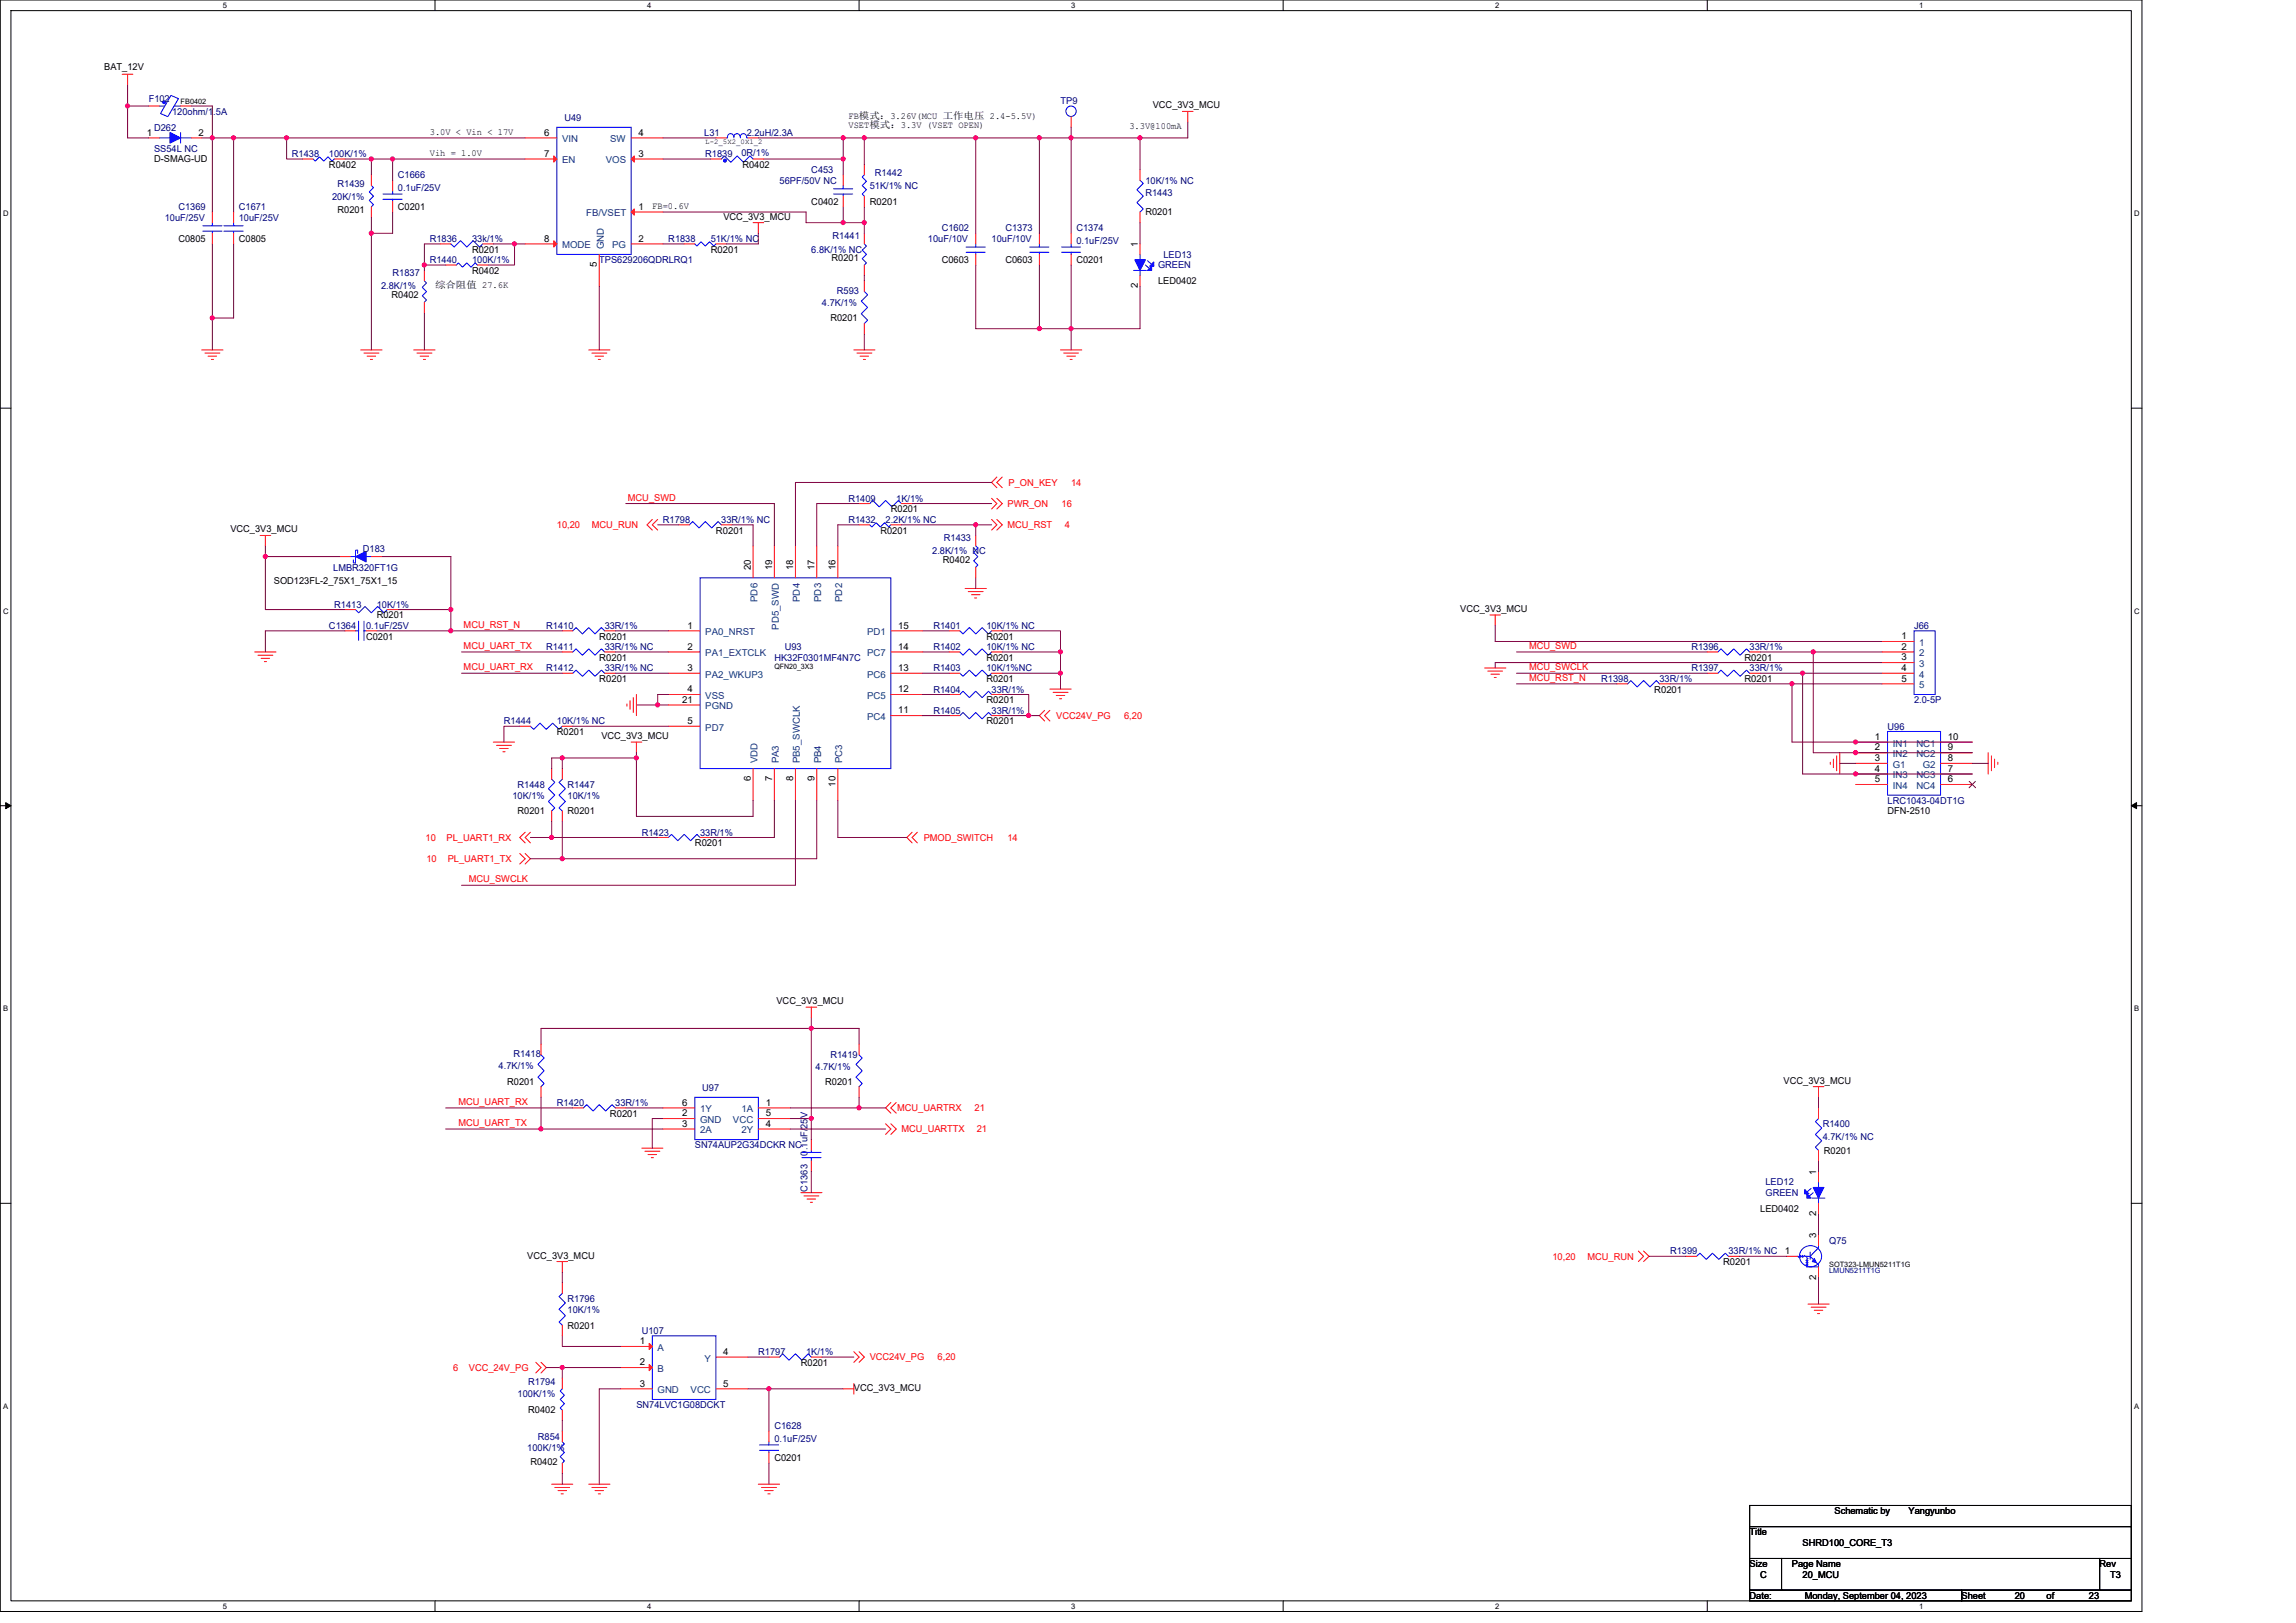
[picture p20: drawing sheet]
<svg xmlns="http://www.w3.org/2000/svg" width="297mm" height="210mm" viewBox="0 0 297 210" stroke-linecap="round" stroke-linejoin="round" font-family="sans-serif">
<defs><g id="words">
<g font-size="1.2">
<text x="13.5" y="9.1">BAT_12V</text>
<text x="19" y="17.5">1</text>
<text x="25.7" y="17.5">2</text>
<text x="55.6" y="17.4">3.0V &lt; Vin &lt; 17V</text>
<text x="70.4" y="17.5">6</text>
<text x="82.6" y="17.5">4</text>
<text x="109.8" y="15.4">FB模式：3.26V(MCU 工作电压 2.4-5.5V)</text>
<text x="109.8" y="16.6">VSET模式：3.3V (VSET OPEN)</text>
<text x="146.1" y="16.7">3.3V@100mA</text>
<text x="149.1" y="14">VCC_3V3_MCU</text>
<text x="19.9" y="21">D-SMAG-UD</text>
<text x="42.6" y="21.7">R0402</text>
<text x="55.6" y="20.2">Vih = 1.0V</text>
<text x="70.4" y="20.3">7</text>
<text x="82.6" y="20.3">3</text>
<text x="96.1" y="21.7">R0402</text>
<text x="43.7" y="27.6">R0201</text>
<text x="51.5" y="27.2">C0201</text>
<text x="82.6" y="27.1">1</text>
<text x="84.4" y="27">FB=0.6V</text>
<text x="93.6" y="28.4">VCC_3V3_MCU</text>
<text x="105" y="26.5">C0402</text>
<text x="112.5" y="26.5">R0201</text>
<text x="148.2" y="27.9">R0201</text>
<text x="23.1" y="31.3">C0805</text>
<text x="30.9" y="31.3">C0805</text>
<text x="61.1" y="32.7">R0201</text>
<text x="61.1" y="35.4">R0402</text>
<text x="70.4" y="31.3">8</text>
<text x="77.2" y="34.6" transform="rotate(-90 77.2 34.6)">5</text>
<text x="82.6" y="31.3">2</text>
<text x="91.9" y="32.7">R0201</text>
<text x="107.6" y="33.8">R0201</text>
<text x="121.8" y="34">C0603</text>
<text x="130.1" y="34">C0603</text>
<text x="139.3" y="34">C0201</text>
<text x="147.2" y="32" transform="rotate(-90 147.2 32)">1</text>
<text x="50.6" y="38.6">R0402</text>
<text x="56.3" y="37.3">综合阻值 27.6K</text>
<text x="107.4" y="41.6">R0201</text>
<text x="147.2" y="37.3" transform="rotate(-90 147.2 37.3)">2</text>
<text x="149.8" y="36.8">LED0402</text>
<text x="29.8" y="68.9">VCC_3V3_MCU</text>
<text x="92.6" y="69">R0201</text>
<text x="113.9" y="69">R0201</text>
<text x="115.2" y="66.3">R0201</text>
<text x="35.4" y="75.6">SOD123FL-2_75X1_75X1_15</text>
<text x="97.1" y="73.8" transform="rotate(-90 97.1 73.8)">20</text>
<text x="99.9" y="73.8" transform="rotate(-90 99.9 73.8)">19</text>
<text x="102.6" y="73.8" transform="rotate(-90 102.6 73.8)">18</text>
<text x="105.4" y="73.8" transform="rotate(-90 105.4 73.8)">17</text>
<text x="108.1" y="73.8" transform="rotate(-90 108.1 73.8)">16</text>
<text x="122" y="72.9">R0402</text>
<text x="47.4" y="82.7">C0201</text>
<text x="48.7" y="80">R0201</text>
<text x="77.5" y="82.7">R0201</text>
<text x="88.9" y="81.3">1</text>
<text x="116.2" y="81.3">15</text>
<text x="127.6" y="82.7">R0201</text>
<text x="188.9" y="79.2">VCC_3V3_MCU</text>
<text x="246" y="82.7">1</text>
<text x="77.5" y="85.5">R0201</text>
<text x="77.5" y="88.2">R0201</text>
<text x="88.9" y="84.1">2</text>
<text x="88.9" y="86.8">3</text>
<text x="88.9" y="89.6">4</text>
<text x="116.2" y="89.6">12</text>
<text x="116.2" y="86.8">13</text>
<text x="116.2" y="84.1">14</text>
<text x="127.6" y="85.5">R0201</text>
<text x="127.6" y="88.2">R0201</text>
<text x="214" y="89.6">R0201</text>
<text x="225.7" y="88.2">R0201</text>
<text x="225.7" y="85.5">R0201</text>
<text x="246" y="84.1">2</text>
<text x="246" y="85.4">3</text>
<text x="246" y="86.8">4</text>
<text x="246" y="88.2">5</text>
<text x="72" y="95.1">R0201</text>
<text x="77.8" y="95.6">VCC_3V3_MCU</text>
<text x="88.3" y="90.9">21</text>
<text x="88.9" y="93.7">5</text>
<text x="116.2" y="92.3">11</text>
<text x="127.6" y="91">R0201</text>
<text x="127.6" y="93.7">R0201</text>
<text x="242.6" y="95.7">1</text>
<text x="252" y="95.7">10</text>
<text x="97.1" y="101.1" transform="rotate(-90 97.1 101.1)">6</text>
<text x="99.9" y="101.1" transform="rotate(-90 99.9 101.1)">7</text>
<text x="102.6" y="101.1" transform="rotate(-90 102.6 101.1)">8</text>
<text x="105.4" y="101.1" transform="rotate(-90 105.4 101.1)">9</text>
<text x="108.1" y="101.8" transform="rotate(-90 108.1 101.8)">10</text>
<text x="242.6" y="97.1">2</text>
<text x="242.6" y="98.5">3</text>
<text x="242.6" y="99.8">4</text>
<text x="242.6" y="101.2">5</text>
<text x="252" y="101.2">6</text>
<text x="252" y="99.8">7</text>
<text x="252" y="97.1">9</text>
<text x="252" y="98.5">8</text>
<text x="67" y="105.4">R0201</text>
<text x="73.4" y="105.4">R0201</text>
<text x="244.2" y="105.4">DFN-2510</text>
<text x="89.9" y="109.5">R0201</text>
<text x="100.5" y="129.9">VCC_3V3_MCU</text>
<text x="65.6" y="140.3">R0201</text>
<text x="88.3" y="143">6</text>
<text x="99.1" y="143">1</text>
<text x="106.8" y="140.3">R0201</text>
<text x="230.8" y="140.2">VCC_3V3_MCU</text>
<text x="78.9" y="144.5">R0201</text>
<text x="88.3" y="144.4">2</text>
<text x="88.3" y="145.8">3</text>
<text x="99.1" y="145.8">4</text>
<text x="99.1" y="144.4">5</text>
<text x="236" y="149.3">R0201</text>
<text x="235" y="152" transform="rotate(-90 235 152)">1</text>
<text x="227.7" y="156.8">LED0402</text>
<text x="235" y="160.2" transform="rotate(-90 235 160.2)">3</text>
<text x="235" y="157.3" transform="rotate(-90 235 157.3)">2</text>
<text x="68.2" y="162.8">VCC_3V3_MCU</text>
<text x="222.9" y="163.7">R0201</text>
<text x="230.9" y="162.2">1</text>
<text x="235" y="165.6" transform="rotate(-90 235 165.6)">2</text>
<text x="73.4" y="171.9">R0201</text>
<text x="82.8" y="173.9">1</text>
<text x="82.8" y="176.6">2</text>
<text x="82.8" y="179.4">3</text>
<text x="93.6" y="175.3">4</text>
<text x="93.6" y="179.4">5</text>
<text x="103.6" y="176.7">R0201</text>
<text x="110.5" y="180">VCC_3V3_MCU</text>
<text x="68.3" y="182.9">R0402</text>
<text x="68.6" y="189.6">R0402</text>
<text x="100.2" y="189">C0201</text>
<text x="237.3" y="195.9">Schematic by</text>
<text x="246.9" y="195.9">Yangyunbo</text>
<text x="226.4" y="198.6">Title</text>
<text x="226.4" y="202.8">Size</text>
<text x="231.8" y="202.8">Page Name</text>
<text x="233.2" y="200">SHRD100_CORE_T3</text>
<text x="271.6" y="202.8">Rev</text>
<text x="226.4" y="206.9">Date:</text>
<text x="227.7" y="204.1">C</text>
<text x="233.2" y="204.1">20_MCU</text>
<text x="233.5" y="206.9">Monday, September 04, 2023</text>
<text x="253.8" y="206.9">Sheet</text>
<text x="260.6" y="206.9">20</text>
<text x="264.8" y="206.9">of</text>
<text x="270.3" y="206.9">23</text>
<text x="273" y="204.1">T3</text>
</g>
<g font-size="1.2" fill="#000080">
<text x="19.2" y="13.2">F102</text>
<text x="19.9" y="16.9">D262</text>
<text x="22.3" y="14.8">120ohm/1.5A</text>
<text x="73" y="15.7">U49</text>
<text x="91.1" y="17.6">L31</text>
<text x="96.6" y="17.6">2.2uH/2.3A</text>
<text x="137.2" y="13.5">TP9</text>
<text x="19.9" y="19.6">SS54L NC</text>
<text x="37.8" y="20.3">R1438</text>
<text x="42.6" y="20.3">100K/1%</text>
<text x="51.5" y="23.1">C1666</text>
<text x="91.2" y="20.3">R1839</text>
<text x="95.9" y="20.2">0R/1%</text>
<text x="100.9" y="23.7">56PF/50V NC</text>
<text x="105" y="22.4">C453</text>
<text x="113.2" y="22.8">R1442</text>
<text x="148.2" y="23.7">10K/1% NC</text>
<text x="21.3" y="28.6">10uF/25V</text>
<text x="23.1" y="27.2">C1369</text>
<text x="30.9" y="27.2">C1671</text>
<text x="30.9" y="28.6">10uF/25V</text>
<text x="43" y="25.8">20K/1%</text>
<text x="43.7" y="24.2">R1439</text>
<text x="51.5" y="24.7">0.1uF/25V</text>
<text x="112.5" y="24.4">51K/1% NC</text>
<text x="121.8" y="29.9">C1602</text>
<text x="130.1" y="29.9">C1373</text>
<text x="139.3" y="29.9">C1374</text>
<text x="148.2" y="25.4">R1443</text>
<text x="50.8" y="35.7">R1837</text>
<text x="55.6" y="31.3">R1836</text>
<text x="55.6" y="34">R1440</text>
<text x="61.1" y="31.3">33k/1%</text>
<text x="61.1" y="34">100K/1%</text>
<text x="77.5" y="34">TPS629206QDRLRQ1</text>
<text x="86.5" y="31.3">R1838</text>
<text x="91.9" y="31.3">51K/1% NC</text>
<text x="105" y="32.7">6.8K/1% NC</text>
<text x="107.7" y="30.9">R1441</text>
<text x="120.1" y="31.3">10uF/10V</text>
<text x="128.3" y="31.3">10uF/10V</text>
<text x="139.3" y="31.6">0.1uF/25V</text>
<text x="149.8" y="34.7">GREEN</text>
<text x="150.5" y="33.4">LED13</text>
<text x="49.3" y="37.3">2.8K/1%</text>
<text x="106.3" y="39.5">4.7K/1%</text>
<text x="108.3" y="38">R593</text>
<text x="109.8" y="64.9">R1409</text>
<text x="115.9" y="64.9">1K/1%</text>
<text x="46.9" y="71.5">D183</text>
<text x="85.8" y="67.6">R1798</text>
<text x="93.3" y="67.6">33R/1% NC</text>
<text x="109.8" y="67.6">R1432</text>
<text x="114.6" y="67.6">2.2K/1% NC</text>
<text x="120.6" y="71.6">2.8K/1% NC</text>
<text x="122.1" y="70">R1433</text>
<text x="43.1" y="73.8">LMBR320FT1G</text>
<text x="42.6" y="81.4">C1364</text>
<text x="43.2" y="78.6">R1413</text>
<text x="47.4" y="81.4">0.1uF/25V</text>
<text x="48.7" y="78.6">10K/1%</text>
<text x="70.7" y="81.4">R1410</text>
<text x="78.2" y="81.4">33R/1%</text>
<text x="120.8" y="81.4">R1401</text>
<text x="127.6" y="81.4">10K/1% NC</text>
<text x="247.6" y="81.4">J66</text>
<text x="70.7" y="84.1">R1411</text>
<text x="70.7" y="86.8">R1412</text>
<text x="78.2" y="84.1">33R/1% NC</text>
<text x="78.2" y="86.8">33R/1% NC</text>
<text x="100.2" y="85.5">HK32F0301MF4N7C</text>
<text x="101.5" y="84.1">U93</text>
<text x="120.8" y="89.6">R1404</text>
<text x="120.8" y="84.1">R1402</text>
<text x="120.8" y="86.8">R1403</text>
<text x="127.6" y="84.1">10K/1% NC</text>
<text x="127.6" y="86.8">10K/1%NC</text>
<text x="128.3" y="89.6">33R/1%</text>
<text x="207.2" y="88.2">R1398</text>
<text x="214.7" y="88.2">33R/1%</text>
<text x="218.8" y="86.8">R1397</text>
<text x="218.8" y="84.1">R1396</text>
<text x="226.4" y="86.8">33R/1%</text>
<text x="226.4" y="84.1">33R/1%</text>
<text x="65.2" y="93.7">R1444</text>
<text x="72" y="93.7">10K/1% NC</text>
<text x="120.8" y="92.3">R1405</text>
<text x="128.3" y="92.3">33R/1%</text>
<text x="244.2" y="94.4">U96</text>
<text x="247.6" y="91">2.0-5P</text>
<text x="67" y="101.9">R1448</text>
<text x="73.4" y="101.9">R1447</text>
<text x="66.3" y="103.3">10K/1%</text>
<text x="73.4" y="103.3">10K/1%</text>
<text x="244.2" y="104">LRC1043-04DT1G</text>
<text x="83" y="108.1">R1423</text>
<text x="90.6" y="108.1">33R/1%</text>
<text x="66.4" y="136.8">R1418</text>
<text x="107.4" y="136.9">R1419</text>
<text x="64.5" y="138.3">4.7K/1%</text>
<text x="72" y="143.1">R1420</text>
<text x="79.6" y="143.1">33R/1%</text>
<text x="90.8" y="141.2">U97</text>
<text x="105.5" y="138.4">4.7K/1%</text>
<text x="89.9" y="148.6">SN74AUP2G34DCKR NC</text>
<text x="104.5" y="149.5" transform="rotate(-90 104.5 149.5)">0.1uF/25V</text>
<text x="235.8" y="145.8">R1400</text>
<text x="235.8" y="147.5">4.7K/1% NC</text>
<text x="104.5" y="154.2" transform="rotate(-90 104.5 154.2)">C1363</text>
<text x="228.4" y="153.4">LED12</text>
<text x="228.4" y="154.7">GREEN</text>
<text x="236.6" y="160.9">Q75</text>
<text x="216.1" y="162.3">R1399</text>
<text x="223.6" y="162.3">33R/1% NC</text>
<text x="73.4" y="168.5">R1796</text>
<text x="73.4" y="169.8">10K/1%</text>
<text x="83" y="172.6">U107</text>
<text x="68.3" y="179.2">R1794</text>
<text x="98.1" y="175.3">R1797</text>
<text x="104.3" y="175.3">1K/1%</text>
<text x="67" y="180.8">100K/1%</text>
<text x="82.3" y="182.2">SN74LVC1G08DCKT</text>
<text x="100.2" y="184.9">C1628</text>
<text x="68.2" y="187.8">100K/1%</text>
<text x="69.6" y="186.3">R854</text>
<text x="100.2" y="186.6">0.1uF/25V</text>
</g>
<g font-size="1.2" fill="#004080">
<text x="72.7" y="18.4">VIN</text>
<text x="72.7" y="21.1">EN</text>
<text x="78.4" y="21.1">VOS</text>
<text x="78.9" y="18.4">SW</text>
<text x="75.8" y="28">FB/VSET</text>
<text x="72.7" y="32.1">MODE</text>
<text x="78.1" y="32.2" transform="rotate(-90 78.1 32.2)">GND</text>
<text x="79.2" y="32.1">PG</text>
<text x="98" y="77.9" transform="rotate(-90 98 77.9)">PD6</text>
<text x="103.5" y="77.9" transform="rotate(-90 103.5 77.9)">PD4</text>
<text x="106.2" y="77.9" transform="rotate(-90 106.2 77.9)">PD3</text>
<text x="109" y="77.9" transform="rotate(-90 109 77.9)">PD2</text>
<text x="91.2" y="82.2">PA0_NRST</text>
<text x="100.7" y="81.5" transform="rotate(-90 100.7 81.5)">PD5_SWD</text>
<text x="112.2" y="82.2">PD1</text>
<text x="248.3" y="83.6">1</text>
<text x="91.2" y="84.9">PA1_EXTCLK</text>
<text x="91.2" y="87.7">PA2_WKUP3</text>
<text x="112.2" y="87.7">PC6</text>
<text x="112.2" y="84.9">PC7</text>
<text x="248.3" y="84.9">2</text>
<text x="248.3" y="86.3">3</text>
<text x="248.3" y="87.7">4</text>
<text x="248.3" y="89">5</text>
<text x="91.2" y="90.4">VSS</text>
<text x="91.2" y="94.5">PD7</text>
<text x="91.2" y="91.8">PGND</text>
<text x="112.2" y="93.2">PC4</text>
<text x="112.2" y="90.4">PC5</text>
<text x="98" y="98.8" transform="rotate(-90 98 98.8)">VDD</text>
<text x="100.7" y="98.8" transform="rotate(-90 100.7 98.8)">PA3</text>
<text x="103.5" y="98.8" transform="rotate(-90 103.5 98.8)">PB5_SWCLK</text>
<text x="106.2" y="98.8" transform="rotate(-90 106.2 98.8)">PB4</text>
<text x="109" y="98.8" transform="rotate(-90 109 98.8)">PC3</text>
<text x="244.9" y="96.6">IN1</text>
<text x="244.9" y="98">IN2</text>
<text x="244.9" y="99.3">G1</text>
<text x="244.9" y="100.7">IN3</text>
<text x="247.9" y="100.7">NC3</text>
<text x="247.9" y="98">NC2</text>
<text x="247.9" y="96.6">NC1</text>
<text x="248.7" y="99.3">G2</text>
<text x="244.9" y="102.1">IN4</text>
<text x="247.9" y="102.1">NC4</text>
<text x="90.6" y="143.9">1Y</text>
<text x="95.9" y="143.9">1A</text>
<text x="90.6" y="145.3">GND</text>
<text x="90.6" y="146.6">2A</text>
<text x="94.8" y="145.3">VCC</text>
<text x="95.9" y="146.6">2Y</text>
<text x="85.1" y="174.8">A</text>
<text x="85.1" y="177.5">B</text>
<text x="91.1" y="176.1">Y</text>
<text x="85.1" y="180.3">GND</text>
<text x="89.3" y="180.3">VCC</text>
</g>
<g font-size="1.2" fill="#f00">
<text x="81.2" y="64.8">MCU_SWD</text>
<text x="130.3" y="65.6">PWR_ON</text>
<text x="130.5" y="62.8">P_ON_KEY</text>
<text x="137.3" y="65.6">16</text>
<text x="138.6" y="62.8">14</text>
<text x="72" y="68.3">10,20</text>
<text x="76.6" y="68.3">MCU_RUN</text>
<text x="130.3" y="68.3">MCU_RST</text>
<text x="137.7" y="68.3">4</text>
<text x="60" y="81.2">MCU_RST_N</text>
<text x="60" y="84">MCU_UART_TX</text>
<text x="197.8" y="84">MCU_SWD</text>
<text x="60" y="86.7">MCU_UART_RX</text>
<text x="197.8" y="86.7">MCU_SWCLK</text>
<text x="197.8" y="88.1">MCU_RST_N</text>
<text x="136.6" y="93">VCC24V_PG</text>
<text x="145.4" y="93">6,20</text>
<text x="55.1" y="108.8">10</text>
<text x="55.2" y="111.5">10</text>
<text x="57.8" y="108.8">PL_UART1_RX</text>
<text x="57.9" y="111.5">PL_UART1_TX</text>
<text x="119.5" y="108.8">PMOD_SWITCH</text>
<text x="130.3" y="108.8">14</text>
<text x="60.7" y="114.2">MCU_SWCLK</text>
<text x="59.3" y="143">MCU_UART_RX</text>
<text x="116.1" y="143.8">MCU_UARTRX</text>
<text x="126.1" y="143.8">21</text>
<text x="59.3" y="145.7">MCU_UART_TX</text>
<text x="116.6" y="146.5">MCU_UARTTX</text>
<text x="126.4" y="146.5">21</text>
<text x="200.8" y="163">10,20</text>
<text x="205.4" y="163">MCU_RUN</text>
<text x="58.6" y="177.4">6</text>
<text x="60.7" y="177.4">VCC_24V_PG</text>
<text x="112.5" y="176">VCC24V_PG</text>
<text x="121.3" y="176">6,20</text>
</g>
<g font-size="1">
<text x="28.8" y="1">5</text>
<text x="83.7" y="1">4</text>
<text x="138.6" y="1">3</text>
<text x="193.4" y="1">2</text>
<text x="248.3" y="1">1</text>
<text x="23.4" y="13.5">FB0402</text>
<text x="91.2" y="18.6">L-2_5X2_0X1_2</text>
<text x=".4" y="28">D</text>
<text x="276.1" y="28">D</text>
<text x=".4" y="79.4">C</text>
<text x="276.1" y="79.4">C</text>
<text x="100.2" y="86.6">QFN20_3X3</text>
<text x=".4" y="130.9">B</text>
<text x="276.1" y="130.9">B</text>
<text x="236.6" y="163.9">SOT323-LMUN5211T1G</text>
<text x=".4" y="182.3">A</text>
<text x="276.1" y="182.3">A</text>
<text x="28.8" y="208.2">5</text>
<text x="83.7" y="208.2">4</text>
<text x="138.6" y="208.2">3</text>
<text x="193.4" y="208.2">2</text>
<text x="248.3" y="208.2">1</text>
</g>
<text font-size="1" fill="#000080" x="236.6" y="164.8">LMUN5211T1G</text>
</g></defs>
<path d="M0 0h277.1v208.5h-277.1zM1.4 1.4h274.3v205.7h-274.3z" fill="none" stroke="#000" stroke-width=".13"/>
<g fill="#fff">
<path d="M28.8 .1h.6v1.1h-.6z"/>
<path d="M28.8 207.3h.6v1.1h-.6z"/>
</g>
<path d="M56.3 0v1.4M56.3 207.1v1.4" fill="none" stroke="#000" stroke-width=".13"/>
<g fill="#fff">
<path d="M83.7 .1h.6v1.1h-.6z"/>
<path d="M83.7 207.3h.6v1.1h-.6z"/>
</g>
<path d="M111.1 0v1.4M111.1 207.1v1.4" fill="none" stroke="#000" stroke-width=".13"/>
<g fill="#fff">
<path d="M138.6 .1h.5v1.1h-.5z"/>
<path d="M138.6 207.3h.5v1.1h-.5z"/>
</g>
<path d="M166 0v1.4M166 207.1v1.4" fill="none" stroke="#000" stroke-width=".13"/>
<g fill="#fff">
<path d="M193.4 .1h.6v1.1h-.6z"/>
<path d="M193.4 207.3h.6v1.1h-.6z"/>
</g>
<path d="M220.9 0v1.4M220.9 207.1v1.4" fill="none" stroke="#000" stroke-width=".13"/>
<g fill="#fff">
<path d="M248.3 .1h.6v1.1h-.6z"/>
<path d="M248.3 207.3h.6v1.1h-.6z"/>
<path d="M.4 27.1h.7v1.1h-.7z"/>
<path d="M276.1 27.1h.7v1.1h-.7z"/>
<path d="M.4 78.5h.7v1.1h-.7z"/>
<path d="M276.1 78.5h.7v1.1h-.7z"/>
</g>
<path d="M0 52.8h1.4M275.7 52.8h1.4" fill="none" stroke="#000" stroke-width=".13"/>
<g fill="#fff">
<path d="M.4 130h.7v1.1h-.7z"/>
<path d="M276.1 130h.7v1.1h-.7z"/>
</g>
<path d="M0 104.2h1.4M275.7 104.2h1.4" fill="none" stroke="#000" stroke-width=".13"/>
<path d="M.7 103.8l.7 .4-.7 .4zM275.7 104.2l.7-.4v.8z" fill="#000" stroke="#000" stroke-width=".13"/>
<g fill="#fff">
<path d="M.4 181.4h.7v1.1h-.7z"/>
<path d="M276.1 181.4h.7v1.1h-.7z"/>
</g>
<path d="M0 155.7h1.4M275.7 155.7h1.4M226.4 194.8h49.3v2.7h-49.3zM226.4 197.5h49.3v4.1h-49.3zM226.4 201.6h4.1v4.1h-4.1zM226.4 205.7h27.4v1.4h-27.4zM230.5 201.6h41.1v4.1h-41.1zM253.8 205.7h21.9v1.4h-21.9zM271.6 201.6h4.1v4.1h-4.1z" fill="none" stroke="#000" stroke-width=".13"/>
<g fill="none" stroke="#f00" stroke-width=".13">
<path d="M15.8 9.6h1.4M16.5 9.6v1.4M19.2 13.7h1.4M19.2 17.8h1.4M23.4 13.7h1.3M24.7 17.8h1.4M67.9 17.8h4.1M81.7 17.8h4.1M92.6 17.8h1.4M96.7 17.8h1.4M138.6 15.1v1.4M153 14.4h1.3"/>
<path d="M153.7 14.4v1.4M27.5 30.2v1.4M27.5 27.4v1.4M30.2 30.2v1.4M30.2 27.4v1.4M39.1 20.6h1.4M43.2 20.6h1.4M48 26.8v1.3M48 22.6v1.4M50.8 26.1v1.3M50.8 23.3v1.4M54.9 39.1v1.4"/>
<path d="M54.9 35v1.3M57 31.6h1.3M57.7 34.3h1.3M61.8 34.3h1.3M62.5 31.6h1.3M67.9 20.6h4.1M67.9 31.6h4.1M77.5 32.9v4.1M81.7 27.4h4.1M81.7 31.6h4.1M81.7 20.6h4.1M88.5 31.6h1.4"/>
<path d="M91.9 20.6h1.4M92.6 31.6h1.4M97.4 28.8h1.4M97.4 20.6h1.4M98.1 28.8v1.4M109.1 25.4v1.4M109.1 22.6v1.4M111.8 36.3v1.4M111.8 25.4v1.4M111.8 21.3v1.3M111.8 34.3v1.4M111.8 30.2v1.4"/>
<path d="M126.2 32.9v1.4M126.2 30.2v1.4M134.5 32.9v1.4M134.5 30.2v1.4M138.6 32.9v1.4M138.6 30.2v1.4M147.5 27.4v1.4M147.5 21.9v1.4M147.5 31.6v1.3M147.5 35.7v1.3M26.1 45.3h2.7M26.5 45.7h1.9"/>
<path d="M26.9 46.1h1.1M27.3 46.5h.3M46.7 45.3h2.7M47.1 45.7h1.9M47.5 46.1h1.1M47.9 46.5h.3M53.5 45.3h2.8M54 45.7h1.9M54.4 46.1h1.1M54.8 46.5h.3M76.2 45.3h2.7M76.6 45.7h1.9"/>
<path d="M77 46.1h1.1M77.4 46.5h.3M110.5 45.3h2.7M110.9 45.7h1.9M111.3 46.1h1.1M111.7 46.5h.3M111.8 41.8v1.4M137.2 45.3h2.8M137.6 45.7h1.9M138 46.1h1.1M138.4 46.5h.3M33.7 69.3h1.3"/>
<path d="M34.3 69.3v1.3M43.9 72h1.4M44.6 78.9h1.4M48 72h1.4M50.1 78.9h1.4M84.4 67.2l-.7 .7 .7 .7M85.1 67.2l-.7 .7 .7 .7M87.8 67.9h1.4M93.3 67.9h1.4M97.4 70.6v4.2M100.2 70.6v4.2M102.9 70.6v4.2"/>
<path d="M105.7 70.6v4.2M108.4 70.6v4.2M111.1 65.2h1.4M111.1 67.9h1.4M115.2 67.9h1.4M116.6 65.2h1.4M124.9 76.1h2.7M125.3 76.5h1.9M125.7 76.9h1.1M126.1 77.4h.3M126.2 73.4v1.4M126.2 69.3v1.3"/>
<path d="M128.3 64.5l.7 .7-.7 .6M128.3 67.2l.7 .7-.7 .7M129 61.7l-.7 .7 .7 .7M129 64.5l.7 .7-.7 .6M129 67.2l.7 .7-.7 .7M129.7 61.7l-.7 .7 .7 .7M192.8 79.6h1.3M193.4 79.6v1.3M33 84.3h2.7M33.4 84.8h1.9M33.8 85.2h1.1M34.2 85.6h.3"/>
<path d="M44.6 81.6h1.4M47.4 81.6h1.3M63.8 96h2.8M64.2 96.4h2M64.6 96.8h1.1M65.1 97.3h.2M67.2 94h1.4M71.4 99.4v1.4M72.7 81.6h1.4M72.7 84.3h1.4M72.7 87.1h1.4M72.7 94h1.4"/>
<path d="M72.7 99.4v1.4M78.2 81.6h1.4M78.2 84.3h1.4M78.2 87.1h1.4M81.1 91.1v.3M81.5 90.7v1.1M81.7 96h1.3M81.9 90.3v1.9M82.3 89.9v2.7M82.3 96v1.4M86.5 81.6h4.1M86.5 84.3h4.1"/>
<path d="M86.5 87.1h4.1M86.5 89.9h4.1M86.5 94h4.1M86.5 91.2h4.1M97.4 99.4v4.2M100.2 99.4v4.2M102.9 99.4v4.2M105.7 99.4v4.2M108.4 99.4v4.2M115.2 92.6h4.2M115.2 89.9h4.2M115.2 87.1h4.2"/>
<path d="M115.2 84.3h4.2M115.2 81.6h4.2M122.8 89.9h1.4M122.8 81.6h1.4M122.8 84.3h1.4M122.8 92.6h1.4M122.8 87.1h1.4M128.3 89.9h1.4M128.3 81.6h1.4M128.3 84.3h1.4M128.3 92.6h1.4M128.3 87.1h1.4"/>
<path d="M135.1 91.9l-.6 .7 .6 .7M135.8 89.2h2.8M135.8 91.9l-.7 .7 .7 .7M136.2 89.6h2M136.6 90h1.1M137.1 90.4h.2M192.1 86.4h2.7M192.5 86.8h1.9M192.9 87.2h1.1M193.3 87.7h.3M209.2 88.5h1.4M214.7 88.5h1.4"/>
<path d="M220.9 87.1h1.3M220.9 84.3h1.3M226.4 87.1h1.3M226.4 84.3h1.3M236.8 98.6v.3M237.2 98.2v1.1M237.6 97.8v1.9M238 97.4v2.7M240.1 96h4.1M240.1 97.4h4.1M240.1 98.8h4.1M243.5 83h4.1"/>
<path d="M243.5 84.3h4.1M243.5 85.7h4.1M243.5 87.1h4.1M243.5 88.5h4.1M251.1 98.8h4.1M251.1 97.4h4.1M251.1 96h4.1M257.2 97.4v2.7M257.6 97.8v1.9M258 98.2v1.1M258.5 98.6v.3M67.2 110.4l.7 .7-.7 .7"/>
<path d="M67.9 110.4l.7 .7-.7 .7M67.9 107.7l-.7 .7 .7 .7M68.6 107.7l-.7 .7 .7 .7M71.4 104.9v1.4M72.7 104.9v1.4M85.1 108.4h1.4M90.6 108.4h1.3M118 107.7l-.7 .7 .7 .7M118.7 107.7l-.7 .7 .7 .7M240.1 100.1h4.1M240.1 101.5h4.1M251.1 101.5h4.1"/>
<path d="M251.1 100.1h4.1M70 135.1v1.4M104.3 130.3h1.4M105 130.3v1.4M111.1 135.1v1.4M70 140.6v1.4M74.1 143.3h1.4M79.6 143.3h1.4M83 148.5h2.8M83.4 148.9h2M83.8 149.4h1.1M84.3 149.8h.2"/>
<path d="M85.8 144.7h4.1M85.8 146.1h4.1M85.8 143.3h4.1M98.1 143.3h4.1M98.1 146.1h4.1M98.1 144.7h4.1M103.6 154.3h2.7M104 154.7h1.9M104.4 155.1h1.1M104.8 155.6h.3M105 147.4v1.4M105 150.2v1.4"/>
<path d="M111.1 140.6v1.4M114.6 145.4l.6 .7-.6 .7M115.2 142.6l-.6 .7 .6 .7M115.2 145.4l.7 .7-.7 .7M115.9 142.6l-.7 .7 .7 .7M234.6 140.6h1.4M235.3 140.6v1.4M235.3 148.8v1.4M235.3 143.3v1.4M235.3 151.6v1.3M235.3 155.7v1.4M235.3 159.8v1.4"/>
<path d="M69.3 176.3l.7 .6-.7 .7M70 176.3l.7 .6-.7 .7M72 163.2h1.4M72.7 171.4v1.4M72.7 166v1.3M72.7 178.3v1.4M72.7 163.2v1.4M80.3 174.2h4.1M80.3 176.9h4.1M80.3 179.7h4.1M92.6 175.6h4.1M92.6 179.7h4.1"/>
<path d="M99.5 175.6h1.4M105 175.6h1.3M109.1 179.7h1.4M110.5 174.9l.6 .7-.6 .7M110.5 179v1.4M111.1 174.9l.7 .7-.7 .7M212 161.9l.6 .6-.6 .7M212.6 161.9l.7 .6-.7 .7M218.1 162.5h1.4M223.6 162.5h1.4M231.2 162.5h1.3M233.9 168.7h2.7"/>
<path d="M234.3 169.1h1.9M234.7 169.5h1.1M235.1 169.9h.3M235.3 163.9v1.4M71.4 192h2.7M71.8 192.4h1.9M72.2 192.8h1.1M72.6 193.3h.3M72.7 182.4v1.4M72.7 189.3v1.3M72.7 185.2v1.3M76.2 192h2.7"/>
<path d="M76.6 192.4h1.9M77 192.8h1.1M77.4 193.3h.3M98.1 192h2.8M98.5 192.4h2M98.9 192.8h1.1M99.4 193.3h.2M99.5 187.9v1.4M99.5 185.2v1.3"/>
</g>
<g fill="none" stroke="#00f" stroke-width=".13">
<path d="M20.6 13.7h.7M20.6 17.8h4.1M22.1 12.3l1 .5-1.4 2.3-.9-.4zM22.5 13.7h.9M23.4 17.1v1.4M72 16.5h9.7v16.4h-9.7zM94.1 17.7v.1h-.1M94.1 17.7a.4 .4 0 0 1 .4-.4 .4 .4 0 0 1 .4 .4M95 17.7v.1M95 17.7a.4 .4 0 0 1 .4-.4 .4 .4 0 0 1 .4 .4 .41 .41 0 0 1 .4-.4 .41 .41 0 0 1 .4 .4M95.8 17.7v.1M96.6 17.7v.1h.1"/>
<path d="M26.2 29.2h2.5M26.2 29.9h2.5M27.5 29.9v.3M27.5 28.8v.4M29 29.2h2.5M29 29.9h2.5M30.2 29.9v.3M30.2 28.8v.4M40.5 20.6l.3 .2 .5-.5 .6 .5 .5-.5 .6 .5 .2-.2M48 24l.3 .3-.5 .5 .5 .6-.5 .5 .5 .6-.3 .3M49.5 25.1h2.5M49.5 25.8h2.5"/>
<path d="M50.8 25.8v.3M50.8 24.7v.4M54.9 36.3l.3 .3-.6 .6 .6 .5-.6 .6 .6 .5-.3 .3M58.3 31.6l.5 .4 .8-.9 .8 .9 .8-.9 .8 .9 .5-.4M59 34.3l.3-.3 .5 .6 .6-.6 .5 .6 .6-.6 .3 .3M89.9 31.6l.3 .2 .5-.5 .5 .5 .6-.5 .5 .5 .3-.2M93.3 20.6l.4-.4 .8 .8 .9-.8 .8 .8 .8-.8 .4 .4M107.8 24.4h2.5M107.8 25.1h2.5M109.1 25.1v.3M109.1 24v.4M111.8 37.7l.4 .4-.8 .9 .8 .8-.8 .8 .8 .8-.4 .4"/>
<path d="M111.8 22.6l-.3 .3 .6 .6-.6 .5 .6 .6-.6 .5 .3 .3M111.8 31.6l.3 .2-.6 .6 .6 .5-.6 .6 .6 .5-.3 .3M125 32h2.5M125 32.6h2.5M126.2 32.6v.3M126.2 31.6v.4M133.2 32h2.5M133.2 32.6h2.5M134.5 32.6v.3M134.5 31.6v.4M137.3 32h2.5M137.3 32.6h2.5"/>
<path d="M138.6 32.6v.3M138.6 31.6v.4M146.7 35h1.6M147.5 23.3l.4 .4-.8 .9 .8 .8-.8 .8 .8 .8-.4 .4M147.5 32.9v.7M147.5 35v.7M148.2 34.3l.8 .7M148.5 33.7l.8 .7M45.3 72h.7M46 78.9l.4 .4 .8-.8 .8 .8 .9-.8 .8 .8 .4-.4M46.3 71.6v-.4h-.3v1.6h-.3v-.4M47.4 72h.6"/>
<path d="M89.2 67.9l.4-.4 .8 .8 .8-.8 .9 .8 .8-.8 .4 .4M90.6 74.8h24.6v24.6h-24.6zM112.5 65.2l.4-.5 .8 .9 .9-.9 .8 .9 .8-.9 .4 .5M112.5 67.9l.3 .3 .5-.6 .6 .6 .5-.6 .6 .6 .2-.3M126.2 70.6l.3 .3-.5 .6 .5 .5-.5 .6 .5 .5-.3 .3M46 81.6h.4M46.4 80.4v2.4M47.1 81.6h.3M47.1 80.4v2.4M68.6 94l.4 .4 .9-.8 .8 .8 .8-.8 .8 .8 .4-.4M74.1 81.6l.4-.4 .9 .8 .8-.8 .8 .8 .8-.8 .4 .4M74.1 84.3l.4-.4 .9 .9 .8-.9 .8 .9 .8-.9 .4 .4"/>
<path d="M74.1 87.1l.4-.4 .9 .8 .8-.8 .8 .8 .8-.8 .4 .4M124.2 89.9l.4-.5 .8 .9 .8-.9 .9 .9 .8-.9 .4 .5M124.2 81.6l.4 .4 .8-.8 .8 .8 .9-.8 .8 .8 .4-.4M124.2 84.3l.4 .5 .8-.9 .8 .9 .9-.9 .8 .9 .4-.5M124.2 92.6l.4-.4 .8 .8 .8-.8 .9 .8 .8-.8 .4 .4M124.2 87.1l.4 .4 .8-.8 .8 .8 .9-.8 .8 .8 .4-.4M210.6 88.5l.4-.4 .8 .8 .8-.8 .9 .8 .8-.8 .4 .4M222.2 87.1l.4-.4 .9 .8 .8-.8 .8 .8 .9-.8 .4 .4M222.2 84.3l.4-.4 .9 .9 .8-.9 .8 .9 .9-.9 .4 .4M244.2 94.6h6.9v8.3h-6.9zM247.6 81.6h2.8v8.3h-2.8zM71.4 100.8l.4 .4-.9 .8 .9 .9-.9 .8 .9 .8-.4 .4"/>
<path d="M72.7 100.8l-.4 .4 .8 .8-.8 .9 .8 .8-.8 .8 .4 .4M86.5 108.4l.4-.4 .8 .8 .8-.8 .8 .8 .9-.8 .4 .4M70 136.5l.4 .4-.8 .8 .8 .8-.8 .9 .8 .8-.4 .4M111.1 136.5l.4 .4-.8 .8 .8 .8-.8 .9 .8 .8-.4 .4M75.5 143.3l.4-.4 .8 .8 .8-.8 .9 .8 .8-.8 .4 .4M89.9 142h8.2v5.4h-8.2zM103.7 149.8h2.5M103.7 149.1h2.5M105 148.8v.3M105 149.8v.4M234.3 153.8l-.8 .7M234.5 155h1.6"/>
<path d="M234.6 154.3l-.8 .7M235.3 144.7l-.4 .4 .8 .8-.8 .9 .8 .8-.8 .8 .4 .4M235.3 152.9v.7M235.3 155v.7M72.7 167.3l-.4 .4 .8 .9-.8 .8 .8 .8-.8 .8 .4 .4M72.7 179.7l-.2 .3 .5 .5-.5 .6 .5 .5-.5 .6 .2 .2M84.4 172.8h8.2v8.3h-8.2zM100.9 175.6l.4-.4 .8 .8 .8-.8 .8 .8 .9-.8 .4 .4M219.5 162.5l.4-.4 .8 .8 .8-.8 .9 .8 .8-.8 .4 .4M232.5 162.5h.2v.2l.2-.3v.3l.3-.3v.3l.3-.3v.1h.3M233.8 162.5h.4M234.2 162v.9"/>
<path d="M234.2 162.5l1.1 1.1v.3h-1.5v-.1l.1-.2h-.3l.3-.2h-.3l.3-.3h-.3l.3-.3h-.1v-.3M235.3 161.2v.2l-1.1 1.1M72.7 186.5l.3 .3-.5 .6 .5 .5-.5 .6 .5 .5-.3 .3M98.3 186.9h2.4M98.3 187.6h2.4M99.5 187.6v.3M99.5 186.5v.4"/>
<circle cx="138.6" cy="14.4" r=".67"/>
<circle cx="234.3" cy="162.5" r="1.4"/>
</g>
<g fill="#00f" stroke="#00f" stroke-width=".13">
<path d="M93.7 20.6h.2v.3l-.1 .1-.1-.1z" fill-rule="evenodd"/>
<path d="M146.8 33.6h1.4l-.7 1.4z" fill-rule="evenodd"/>
<path d="M149 34.4v.6h-.5z" fill-rule="evenodd"/>
<path d="M149.3 33.9v.5h-.6z" fill-rule="evenodd"/>
<path d="M46 72l1.4-.7v1.4z" fill-rule="evenodd"/>
<path d="M234.6 153.6h1.4l-.7 1.4z" fill-rule="evenodd"/>
<path d="M233.8 154.5l.5 .5h-.5z" fill-rule="evenodd"/>
<path d="M233.5 153.9l.5 .6h-.5z" fill-rule="evenodd"/>
<path d="M22 17.1l1.4 .7-1.4 .7z" fill-rule="evenodd"/>
<path d="M234.7 162.8l.3 .6-.5-.2z" fill-rule="evenodd"/>
<circle cx="21.2" cy="13.2" r=".19"/>
</g>
<g fill="#f00" stroke="#f00" stroke-width=".13">
<path d="M81.7 27.4l.4-.4v.8z"/>
<path d="M71.6 20.2l.4 .4-.4 .4z"/>
<path d="M81.7 20.6l.4-.4v.8z"/>
<path d="M71.6 31.2l.4 .4-.4 .4z"/>
<path d="M84 173.8l.4 .4-.4 .4z"/>
<path d="M84 176.5l.4 .4-.4 .4z"/>
</g>
<path d="M254.8 101.1l.8 .8M255.6 101.1l-.9 .8" fill="none" stroke="#804000" stroke-width=".13"/>
<g fill="none" stroke="#800040" stroke-width=".13">
<path d="M16.5 13.7h2.7M16.5 13.7v4.1h2.7M16.5 11v2.7M24.7 13.7h2.8v4.1M26.1 17.8h1.4M27.5 17.8h2.7M27.5 17.8v9.6M30.2 17.8h6.9M30.2 17.8v9.6M37.1 17.8v2.8h2M37.1 17.8h30.8M85.8 17.8h6.8"/>
<path d="M98.1 17.8h11M109.1 17.8v2.8M109.1 17.8h2.7M111.8 17.8h14.4M111.8 17.8v3.5M126.2 17.8h8.3M126.2 17.8v12.4M134.5 17.8v12.4M134.5 17.8h4.1M138.6 16.5v1.3M138.6 17.8h8.9M138.6 17.8v12.4"/>
<path d="M147.5 17.8v4.1M153.7 15.8v2h-6.2M27.5 31.6v9.5M30.2 31.6v9.5h-2.7M44.6 20.6h3.4M48 20.6h2.8M48 20.6v2M48 28.1v2.1M48 30.2v15.1M50.8 20.6v2.7M50.8 20.6h17.1M50.8 27.4v2.8h-2.8"/>
<path d="M54.9 34.3v.7M54.9 34.3h2.8M57 31.6h-2.1v2.7M63.8 31.6h2.8M66.6 31.6h1.3M66.6 31.6v2.7h-3.5M77.5 37v8.3M85.8 31.6h2.7M85.8 20.6h6.1M85.8 27.4h18.5v1.4h4.8M98.1 30.2v1.4h-4.1M98.8 20.6h10.3"/>
<path d="M109.1 20.6v2M109.1 28.8h2.7M109.1 26.8v2M111.8 26.8v2M111.8 35.7v.6M111.8 28.8v1.4M126.2 34.3v8.2h8.3M134.5 34.3v8.2M138.6 34.3v8.2M147.5 28.8v2.8M147.5 37v5.5h-8.9M27.5 41.1v4.2"/>
<path d="M54.9 40.5v4.8M111.8 43.2v2.1M134.5 42.5h4.1M138.6 42.5v2.8M34.3 72h9.6M34.3 70.6v1.4M34.3 72v6.9h10.3M49.4 72h8.9v6.9M51.5 78.9h6.8M58.3 78.9v2.7M81 65.2h19.2v5.4M85.1 67.9h2.7"/>
<path d="M94.7 67.9h2.7v2.7M111.1 67.9h-2.7v2.7M111.1 65.2h-5.4v5.4M116.6 67.9h9.6M118 65.2h10.3M126.2 67.9v1.4M126.2 74.8v1.3M126.2 67.9h2.1M128.3 62.4h-25.4v8.2M44.6 81.6h-10.3v2.7M48.7 81.6h9.6M58.3 81.6h14.4"/>
<path d="M59.7 84.3h13M59.7 87.1h13M67.2 94h-2v2M72.7 98.1v1.3M72.7 98.1h9.6M72.7 98.1h-1.3v1.3M74.1 94h12.4M79.6 81.6h6.9M79.6 84.3h6.9M79.6 87.1h6.9M82.3 97.4v.7M82.3 91.2h2.8"/>
<path d="M82.3 98.1v7.5h15.1v-2M85.1 91.2h1.4M86.5 89.9h-1.4v1.3M119.4 81.6h3.4M119.4 87.1h3.4M119.4 89.9h3.4M119.4 92.6h3.4M119.4 84.3h3.4M129.7 89.9h3.4v2.7M129.7 81.6h7.5v2.7M129.7 84.3h7.5M129.7 92.6h3.4"/>
<path d="M129.7 87.1h7.5M133.1 92.6h1.4M137.2 84.3v2.8M137.2 87.1v2.1M193.4 80.9v2.1h50.1M196.2 88.5h13M196.2 87.1h24.7M196.2 84.3h24.7M216.1 88.5h15.7M227.7 87.1h5.5M227.7 84.3h6.9M231.8 88.5h11.7"/>
<path d="M231.8 88.5v7.5h23.4M233.2 87.1h10.3M233.2 87.1v13h22M234.6 84.3h8.9M234.6 84.3v13.1h20.6M238 98.8h2.1M243.5 85.7h-50.1v.7M255.2 98.8h2M68.6 108.4h2.8M68.6 111.1h4.1M71.4 106.3v2.1M71.4 108.4h13.7"/>
<path d="M72.7 106.3v4.8M100.2 103.6v4.8h-8.3M102.9 103.6v10.9h-43.2M105.7 103.6v7.5h-33M108.4 103.6v4.8h8.9M105 133.1h6.1v2M105 131.7v1.4M105 133.1h-35v2M105 133.1v11.6M57.7 143.3h16.4M57.7 146.1h12.3M70 142v4.1"/>
<path d="M70 146.1h15.8M81 143.3h4.8M85.8 144.7h-1.4v3.8M102.2 143.3h8.9M102.2 146.1h12.4M102.2 144.7h2.8M105 144.7v2.7M105 151.6v2.7M111.1 142v1.3M111.1 143.3h3.5M235.3 142v1.3M235.3 150.2v1.4"/>
<path d="M235.3 157.1v2.7M70.7 176.9h2M72.7 164.6v1.4M72.7 172.8v1.4h7.6M72.7 176.9v1.4M72.7 176.9h7.6M80.3 179.7h-2.8v12.3M96.7 175.6h2.8M96.7 179.7h2.8M99.5 179.7h9.6M99.5 179.7v5.5M106.3 175.6h4.2"/>
<path d="M213.3 162.5h4.8M225 162.5h6.2M235.3 165.3v3.4M72.7 183.8v1.4M72.7 190.6v1.4M99.5 189.3v2.7"/>
</g>
<g fill="#f0f" stroke="#f0f" stroke-width=".13">
<circle cx="109.1" cy="17.8" r=".27"/>
<circle cx="138.6" cy="17.8" r=".27"/>
<circle cx="147.5" cy="17.8" r=".27"/>
<circle cx="111.8" cy="28.8" r=".27"/>
<circle cx="27.5" cy="17.8" r=".27"/>
<circle cx="30.2" cy="17.8" r=".27"/>
<circle cx="37.1" cy="17.8" r=".27"/>
<circle cx="134.5" cy="42.5" r=".27"/>
<circle cx="27.5" cy="41.1" r=".27"/>
<circle cx="126.2" cy="67.9" r=".27"/>
<circle cx="231.8" cy="88.5" r=".27"/>
<circle cx="58.3" cy="78.9" r=".27"/>
<circle cx="58.3" cy="81.6" r=".27"/>
<circle cx="85.1" cy="91.2" r=".27"/>
<circle cx="71.4" cy="108.3" r=".27"/>
<circle cx="72.7" cy="111.1" r=".27"/>
<circle cx="104.9" cy="133" r=".27"/>
<circle cx="104.9" cy="144.7" r=".27"/>
<circle cx="111.1" cy="143.3" r=".27"/>
<circle cx="70" cy="146.1" r=".27"/>
<circle cx="34.3" cy="72" r=".27"/>
<circle cx="82.3" cy="98.1" r=".27"/>
<circle cx="72.7" cy="98.1" r=".27"/>
<circle cx="99.5" cy="179.7" r=".27"/>
<circle cx="72.7" cy="176.9" r=".27"/>
<circle cx="133.1" cy="92.6" r=".27"/>
<circle cx="137.2" cy="84.3" r=".27"/>
<circle cx="137.2" cy="87.1" r=".27"/>
<circle cx="48" cy="30.2" r=".27"/>
<circle cx="138.6" cy="42.5" r=".27"/>
<circle cx="134.5" cy="17.8" r=".27"/>
<circle cx="109.1" cy="28.8" r=".27"/>
<circle cx="111.8" cy="17.8" r=".27"/>
<circle cx="16.5" cy="13.7" r=".27"/>
<circle cx="126.2" cy="17.8" r=".27"/>
<circle cx="48" cy="20.6" r=".27"/>
<circle cx="50.8" cy="20.6" r=".27"/>
<circle cx="66.6" cy="31.5" r=".27"/>
<circle cx="54.9" cy="34.3" r=".27"/>
<circle cx="109.1" cy="20.6" r=".27"/>
<circle cx="234.6" cy="84.3" r=".27"/>
<circle cx="233.2" cy="87.1" r=".27"/>
<circle cx="240.1" cy="96" r=".27"/>
<circle cx="240.1" cy="97.4" r=".27"/>
<circle cx="240.1" cy="100.1" r=".27"/>
</g>
<use href="#words"/>
</svg>
